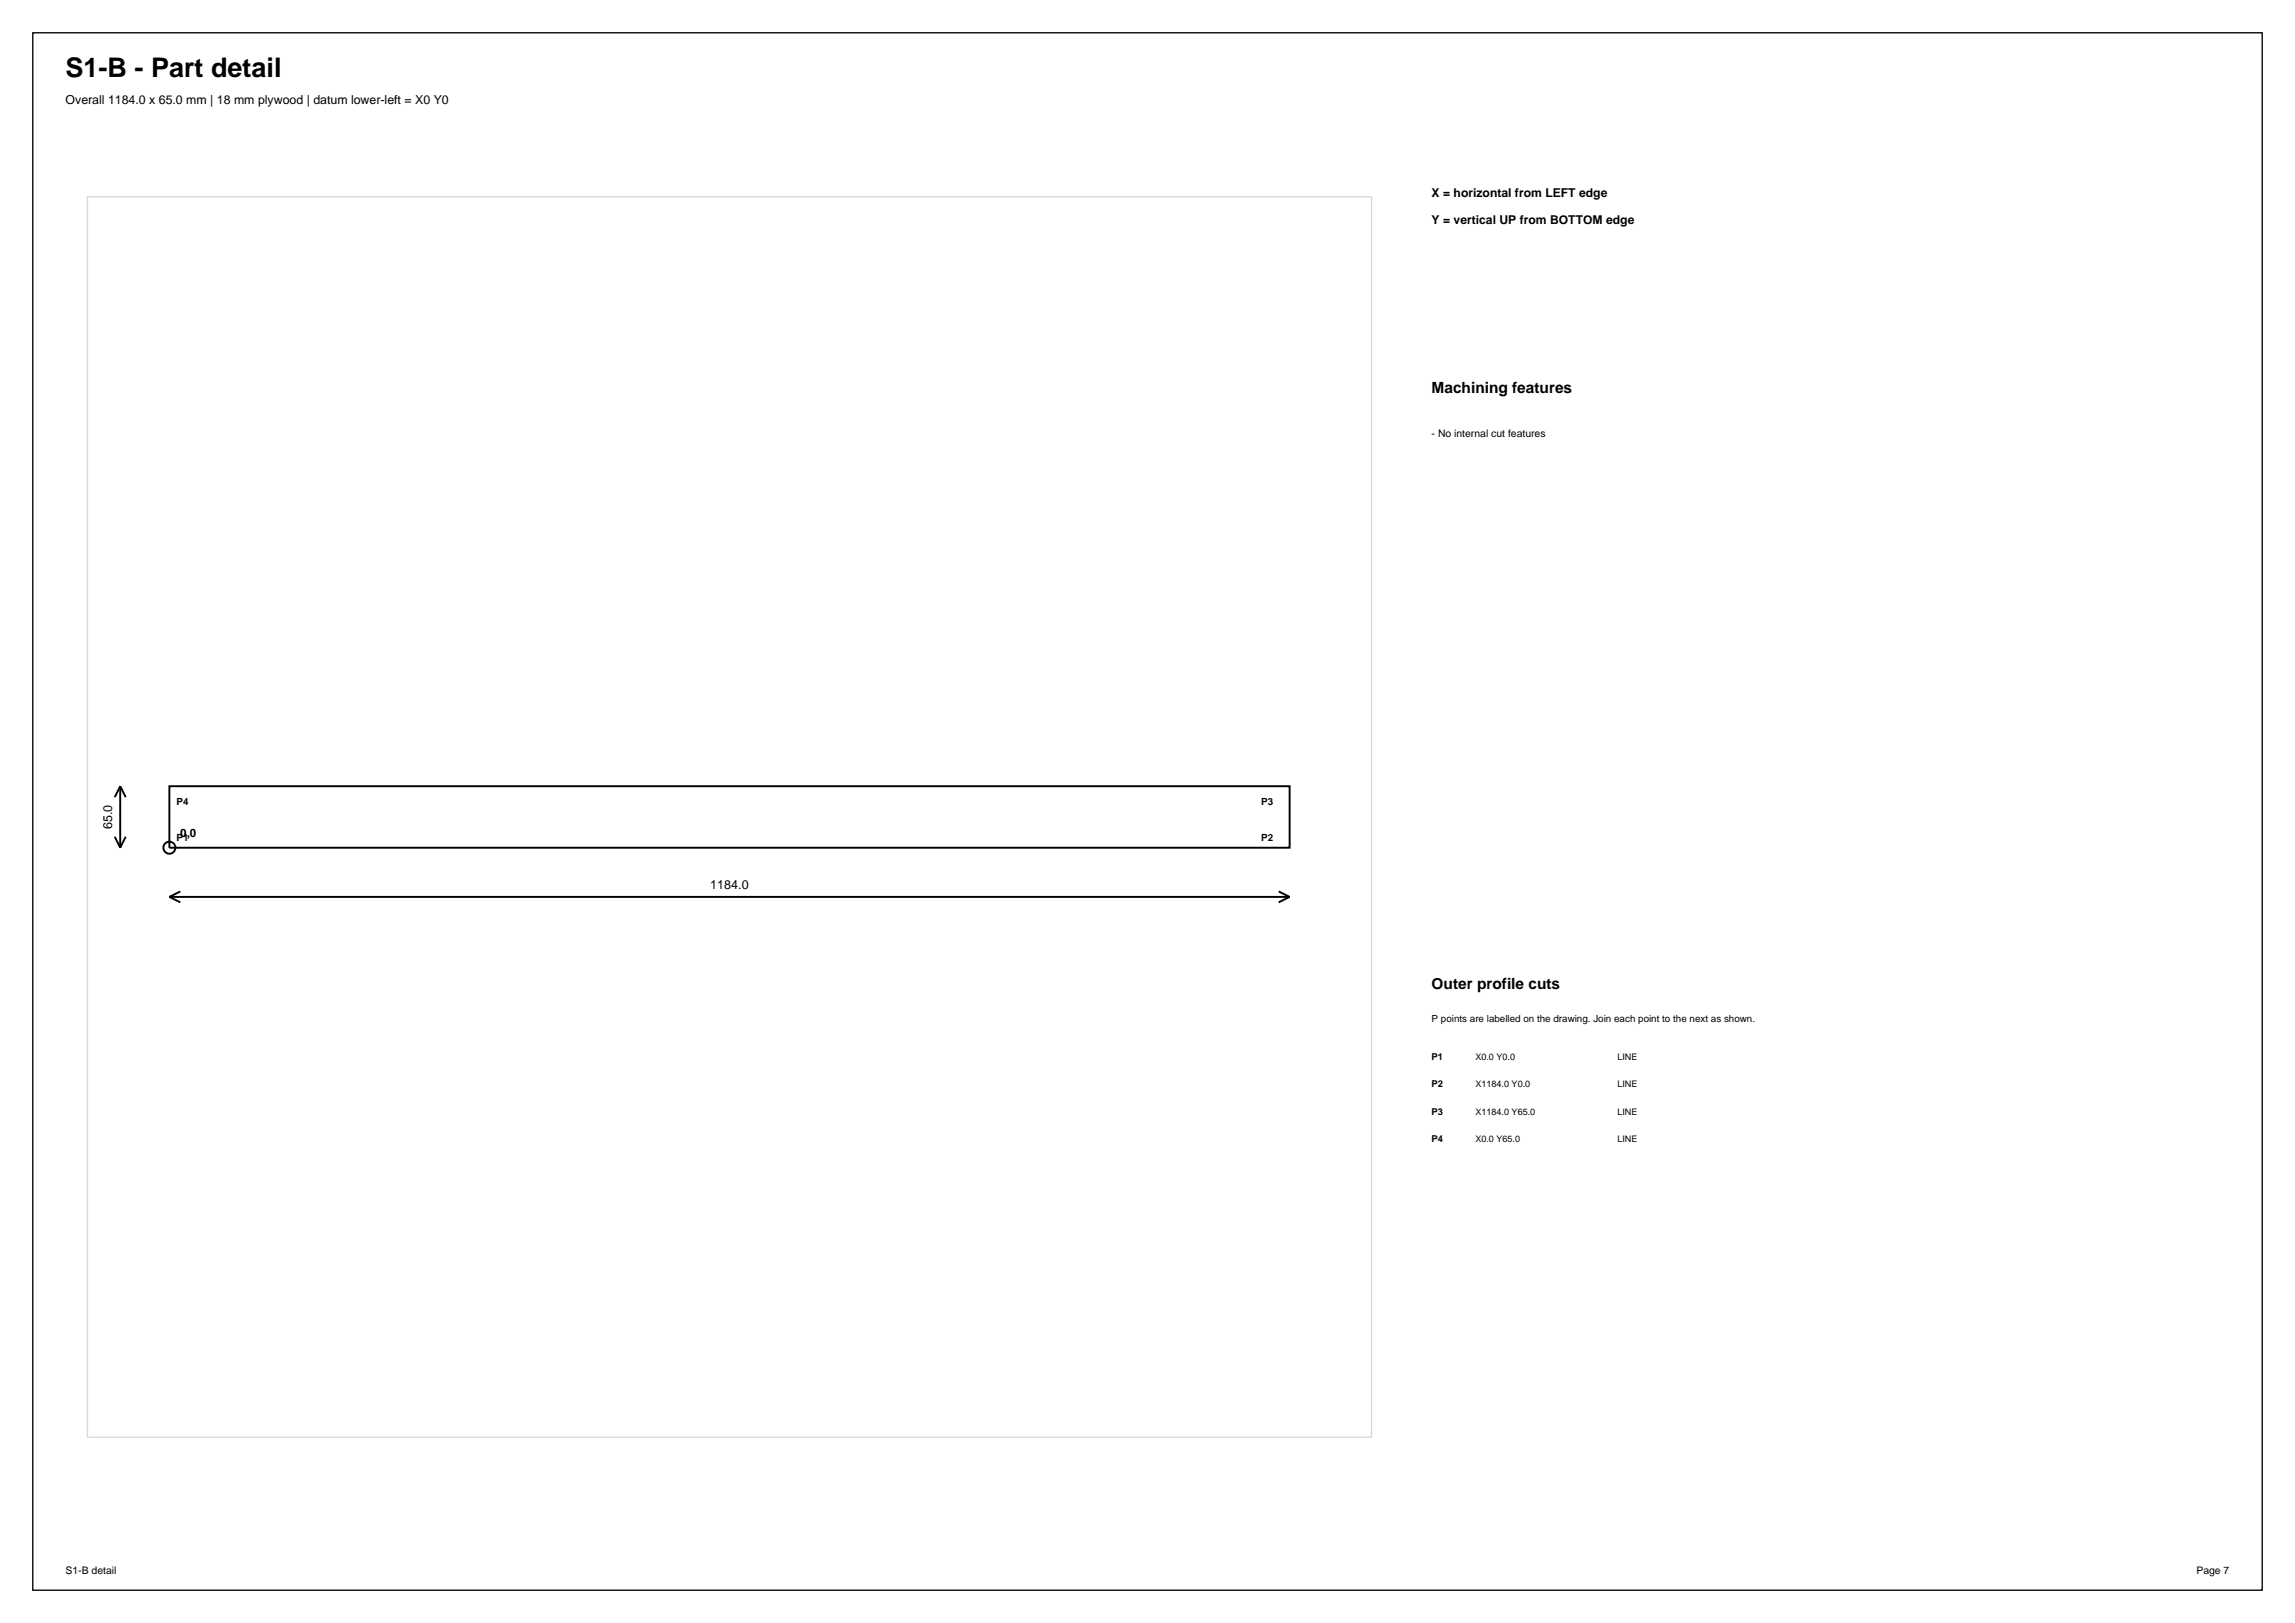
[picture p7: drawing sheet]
<svg xmlns="http://www.w3.org/2000/svg" width="420mm" height="297mm" viewBox="0 0 420 297" stroke-linecap="round" stroke-linejoin="round" font-family="sans-serif">
<defs><g id="words">
<text font-size="4.9" x="12" y="14">S1-B - Part detail</text>
<g font-size="2.8">
<text x="262" y="72">Machining features</text>
<text x="262" y="181">Outer profile cuts</text>
</g>
<g font-size="2.3">
<text x="12" y="19">Overall 1184.0 x 65.0 mm | 18 mm plywood | datum lower-left = X0 Y0</text>
<text x="20.5" y="151.7" transform="rotate(-90 20.5 151.7)">65.0</text>
<text x="130" y="162.6">1184.0</text>
</g>
<g font-size="2.2">
<text x="262" y="36">X = horizontal from LEFT edge</text>
<text x="262" y="41">Y = vertical UP from BOTTOM edge</text>
</g>
<text font-size="2.1" x="33" y="153.1">0,0</text>
<g font-size="1.9">
<text x="262" y="80">- No internal cut features</text>
<text x="12" y="288">S1-B detail</text>
<text x="402" y="288">Page 7</text>
</g>
<g font-size="1.8">
<text x="32.3" y="147.3">P4</text>
<text x="230.8" y="147.3">P3</text>
<text x="32.3" y="153.8">P1</text>
<text x="230.8" y="153.8">P2</text>
<text x="262" y="187">P points are labelled on the drawing. Join each point to the next as shown.</text>
</g>
<g font-size="1.7">
<text x="262" y="194">P1</text>
<text x="270" y="194">X0.0 Y0.0</text>
<text x="296" y="194">LINE</text>
<text x="262" y="199">P2</text>
<text x="270" y="199">X1184.0 Y0.0</text>
<text x="296" y="199">LINE</text>
<text x="262" y="204">P3</text>
<text x="262" y="209">P4</text>
<text x="270" y="204">X1184.0 Y65.0</text>
<text x="270" y="209">X0.0 Y65.0</text>
<text x="296" y="204">LINE</text>
<text x="296" y="209">LINE</text>
</g>
</g></defs>
<path d="M6 6h408v285h-408z" fill="none" stroke="#000" stroke-width=".25"/>
<path d="M16 36h235v227h-235z" fill="none" stroke="#d9d9d9" stroke-width=".25"/>
<g fill="none" stroke="#000" stroke-width=".35">
<path d="M21 153.1l1 2M22 143.9v11.2M22 143.9l-1 2M22 143.9l1 2M23 153.1l-1 2M31 143.9h205v11.2h-205zM31 164.1h205M31 164.1l2 1M33 163.1l-2 1M234 163.1l2 1M236 164.1l-2 1"/>
<circle cx="31" cy="155.1" r="1.1"/>
</g>
<use href="#words"/>
</svg>
